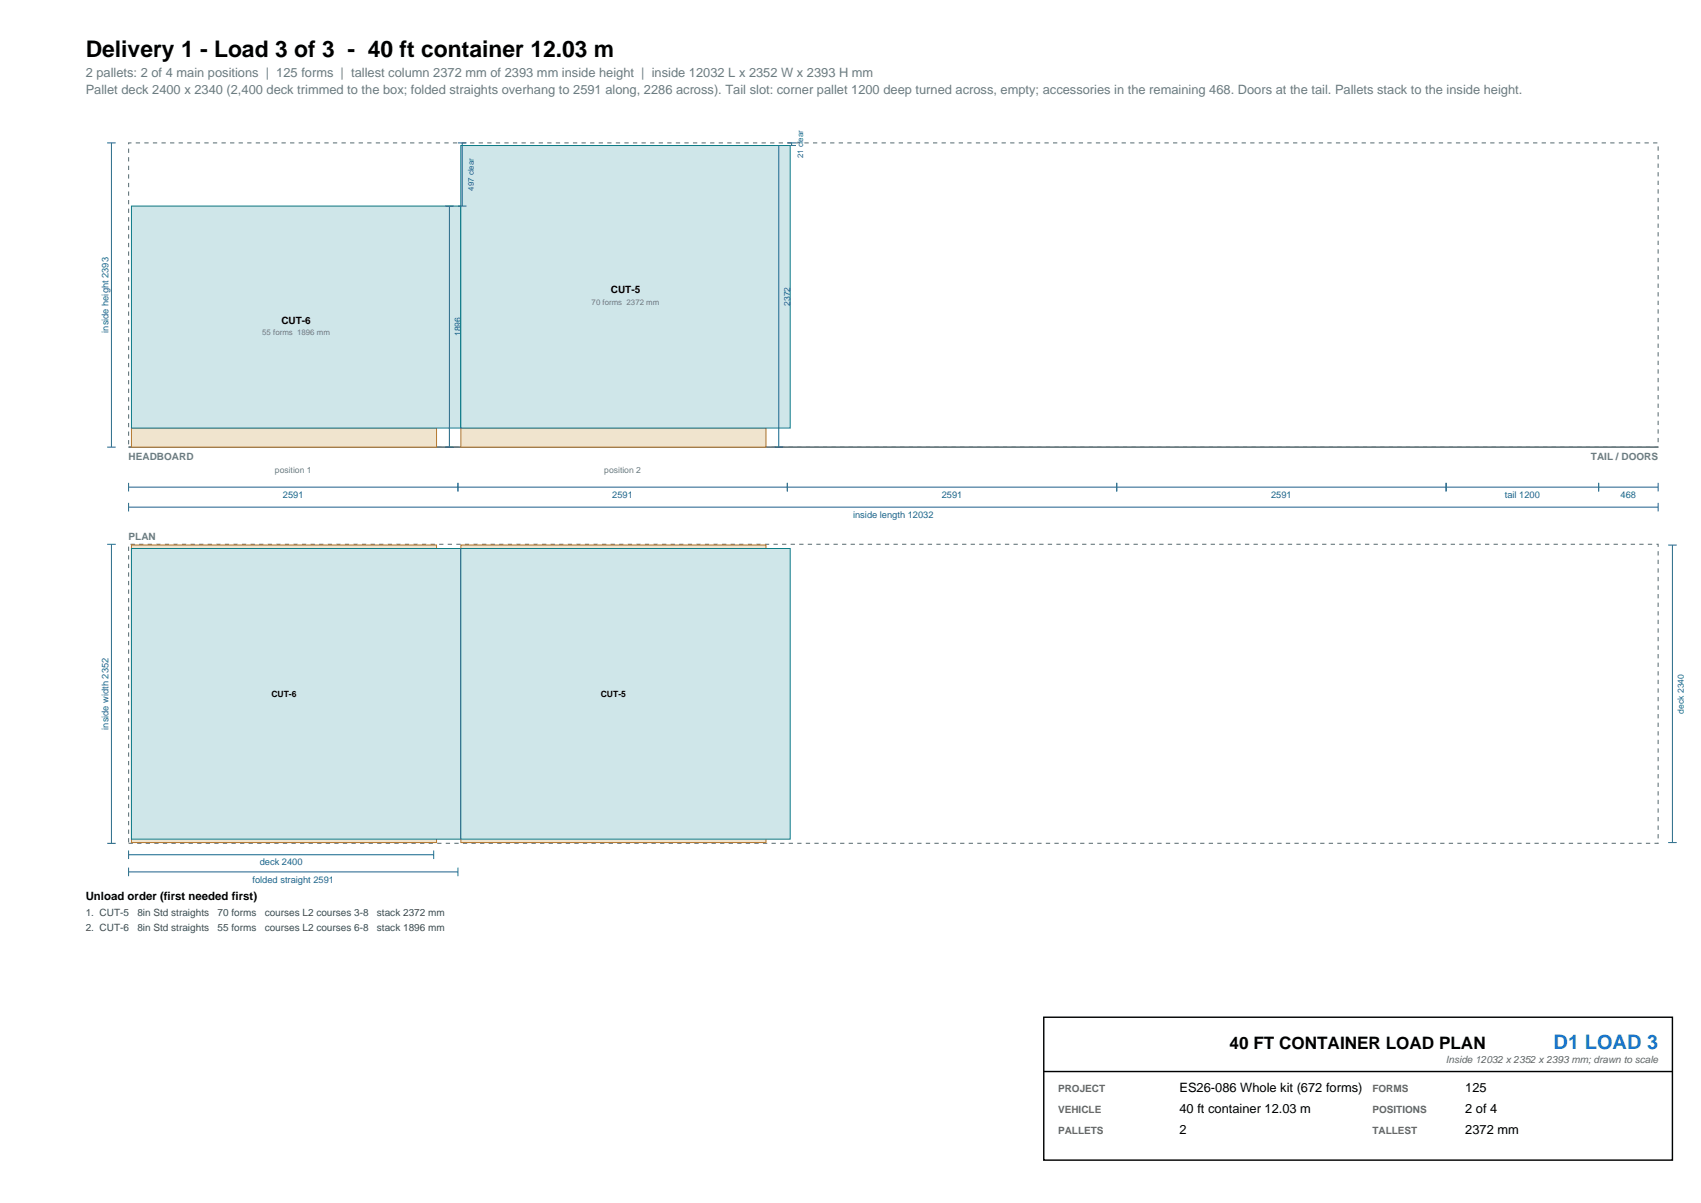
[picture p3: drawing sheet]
<svg xmlns="http://www.w3.org/2000/svg" width="420mm" height="297mm" viewBox="0 0 420 297" stroke-linecap="round" stroke-linejoin="round" font-family="sans-serif">
<defs><g id="words">
<text font-size="5.6" x="21.2" y="14.1">Delivery 1 - Load 3 of 3 - 40 ft container 12.03 m</text>
<text font-size="4.9" fill="#1976d2" x="383.6" y="258.9">D1 LOAD 3</text>
<text font-size="4.2" x="303.6" y="258.9">40 FT CONTAINER LOAD PLAN</text>
<g font-size="3.2" fill="#6b7c81">
<text x="21.2" y="19.1">2 pallets: 2 of 4 main positions | 125 forms | tallest column 2372 mm of 2393 mm inside height | inside 12032 L x 2352 W x 2393 H mm</text>
<text x="21.2" y="23.3">Pallet deck 2400 x 2340 (2,400 deck trimmed to the box; folded straights overhang to 2591 along, 2286 across). Tail slot: corner pallet 1200 deep turned across, empty; accessories in the remaining 468. Doors at the tail. Pallets stack to the inside height.</text>
</g>
<g font-size="3.2">
<text x="291.2" y="269.5">ES26-086 Whole kit (672 forms)</text>
<text x="361.8" y="269.5">125</text>
<text x="291.2" y="274.8">40 ft container 12.03 m</text>
<text x="361.8" y="274.8">2 of 4</text>
<text x="291.2" y="280.1">2</text>
<text x="361.8" y="280.1">2372 mm</text>
</g>
<text font-size="2.8" x="21.2" y="222.3">Unload order (first needed first)</text>
<g font-size="2.5">
<text x="150.8" y="72.5">CUT-5</text>
<text x="69.5" y="79.9">CUT-6</text>
</g>
<g font-size="2.5" fill="#6b7c81">
<text x="31.7" y="113.6">HEADBOARD</text>
<text x="392.8" y="113.6">TAIL / DOORS</text>
<text x="31.7" y="133.3">PLAN</text>
</g>
<g font-size="2.5" fill="#3d4c50">
<text x="21.2" y="226.2">1. CUT-5</text>
<text x="33.9" y="226.2">8in Std straights</text>
<text x="53.7" y="226.2">70 forms</text>
<text x="65.4" y="226.2">courses L2 courses 3-8</text>
<text x="93.1" y="226.2">stack 2372 mm</text>
<text x="21.2" y="229.7">2. CUT-6</text>
<text x="33.9" y="229.7">8in Std straights</text>
<text x="53.7" y="229.7">55 forms</text>
<text x="65.4" y="229.7">courses L2 courses 6-8</text>
<text x="93.1" y="229.7">stack 1896 mm</text>
</g>
<g font-size="2.5" fill="#666">
<text x="357" y="262.4">Inside 12032 x 2352 x 2393 mm; drawn to scale</text>
<text x="261.3" y="269.5">PROJECT</text>
<text x="338.9" y="269.5">FORMS</text>
<text x="261.3" y="274.8">VEHICLE</text>
<text x="338.9" y="274.8">POSITIONS</text>
<text x="261.3" y="280.1">PALLETS</text>
<text x="338.9" y="280.1">TALLEST</text>
</g>
<g font-size="2.3" fill="#1f5f8b">
<text x="26.8" y="82.1" transform="rotate(-90 26.8 82.1)">inside height 2393</text>
<text x="69.9" y="122.9">2591</text>
<text x="151.2" y="122.9">2591</text>
<text x="232.5" y="122.9">2591</text>
<text x="313.8" y="122.9">2591</text>
<text x="371.6" y="122.9">tail 1200</text>
<text x="400.2" y="122.9">468</text>
<text x="210.6" y="127.9">inside length 12032</text>
<text x="26.8" y="180.2" transform="rotate(-90 26.8 180.2)">inside width 2352</text>
<text x="64.1" y="213.7">deck 2400</text>
<text x="62.3" y="217.9">folded straight 2591</text>
</g>
<g font-size="2.1" fill="#1f5f8b">
<text x="195.1" y="75.5" transform="rotate(-90 195.1 75.5)">2372</text>
<text x="113.8" y="83" transform="rotate(-90 113.8 83)">1896</text>
<text x="415.8" y="176.2" transform="rotate(-90 415.8 176.2)">deck 2340</text>
</g>
<g font-size="2.1" fill="#6b7c81">
<text x="67.9" y="116.7">position 1</text>
<text x="149.2" y="116.7">position 2</text>
</g>
<g font-size="2.1">
<text x="67" y="172">CUT-6</text>
<text x="148.3" y="172">CUT-5</text>
</g>
<g font-size="1.9" fill="#1f5f8b">
<text x="198.3" y="39.1" transform="rotate(-90 198.3 39.1)">21 clear</text>
<text x="117" y="47.1" transform="rotate(-90 117 47.1)">497 clear</text>
</g>
<g font-size="1.9" fill="#6b7c81">
<text x="146.1" y="75.3">70 forms 2372 mm</text>
<text x="64.8" y="82.7">55 forms 1896 mm</text>
</g>
</g></defs>
<path d="M31.7 35.3h377.7v75.1h-377.7z" fill="none" stroke="#6b7c81" stroke-width=".28" stroke-dasharray="1.1 1.1" stroke-linecap="butt"/>
<path d="M31.7 110.4h377.7" fill="none" stroke="#6b7c81" stroke-width=".42"/>
<path d="M32.5 105.7h75.3v4.7h-75.3z" fill-rule="evenodd" fill="#f0e4ce" stroke="#b4762b" stroke-width=".25"/>
<path d="M32.5 50.9h81.3v54.8h-81.3z" fill-rule="evenodd" fill="#cfe6e9" stroke="#0e7c86" stroke-width=".25"/>
<path d="M113.8 105.7h75.3v4.7h-75.3z" fill-rule="evenodd" fill="#f0e4ce" stroke="#b4762b" stroke-width=".25"/>
<path d="M113.8 35.9h81.3v69.8h-81.3z" fill-rule="evenodd" fill="#cfe6e9" stroke="#0e7c86" stroke-width=".25"/>
<g fill="none" stroke="#1f5f8b" stroke-width=".25">
<path d="M26.5 35.3h2.1M27.5 35.3v75.1M113.1 35.3h2.1M114.1 35.3v15.6M191.2 35.9h2.1M192.3 35.9v74.5M194.4 35.3h2.1M194.4 35.9h2.1M195.5 35.3v.6M109.9 50.9h2.1M111 50.9v59.5M113.1 50.9h2.1"/>
<path d="M26.5 110.4h2.1M31.7 119.2v2.1M109.9 110.4h2.1M113.1 119.2v2.1M191.2 110.4h2.1M194.4 119.2v2.1M275.7 119.2v2.1M357.1 119.2v2.1M394.7 119.2v2.1M409.4 119.2v2.1M31.7 120.3h377.7M31.7 124.1v2.2"/>
<path d="M31.7 125.2h377.7M409.4 124.1v2.2"/>
</g>
<path d="M31.7 134.4h377.7v73.8h-377.7z" fill="none" stroke="#6b7c81" stroke-width=".28" stroke-dasharray="1.1 1.1" stroke-linecap="butt"/>
<path d="M32.5 134.6h75.3v73.4h-75.3z" fill-rule="evenodd" fill="#f0e4ce" stroke="#b4762b" stroke-width=".25"/>
<path d="M32.5 135.4h81.3v71.8h-81.3z" fill-rule="evenodd" fill="#cfe6e9" stroke="#0e7c86" stroke-width=".25"/>
<path d="M113.8 134.6h75.3v73.4h-75.3z" fill-rule="evenodd" fill="#f0e4ce" stroke="#b4762b" stroke-width=".25"/>
<path d="M113.8 135.4h81.3v71.8h-81.3z" fill-rule="evenodd" fill="#cfe6e9" stroke="#0e7c86" stroke-width=".25"/>
<path d="M26.5 134.4h2.1M27.5 134.4v73.8M411.9 134.6h2.1M412.9 134.6v73.4M26.5 208.2h2.1M31.7 211h75.4M31.7 210v2.1M31.7 214.2v2.1M31.7 215.3h81.4M107.1 210v2.1M113.1 214.2v2.1M411.9 208h2.1" fill="none" stroke="#1f5f8b" stroke-width=".25"/>
<path d="M257.7 251.1h155.2v35.3h-155.2z" fill-rule="evenodd" fill="#fff" stroke="#000" stroke-width=".35"/>
<path d="M257.7 264.5h155.2" fill="none" stroke="#000" stroke-width=".35"/>
<use href="#words"/>
</svg>
